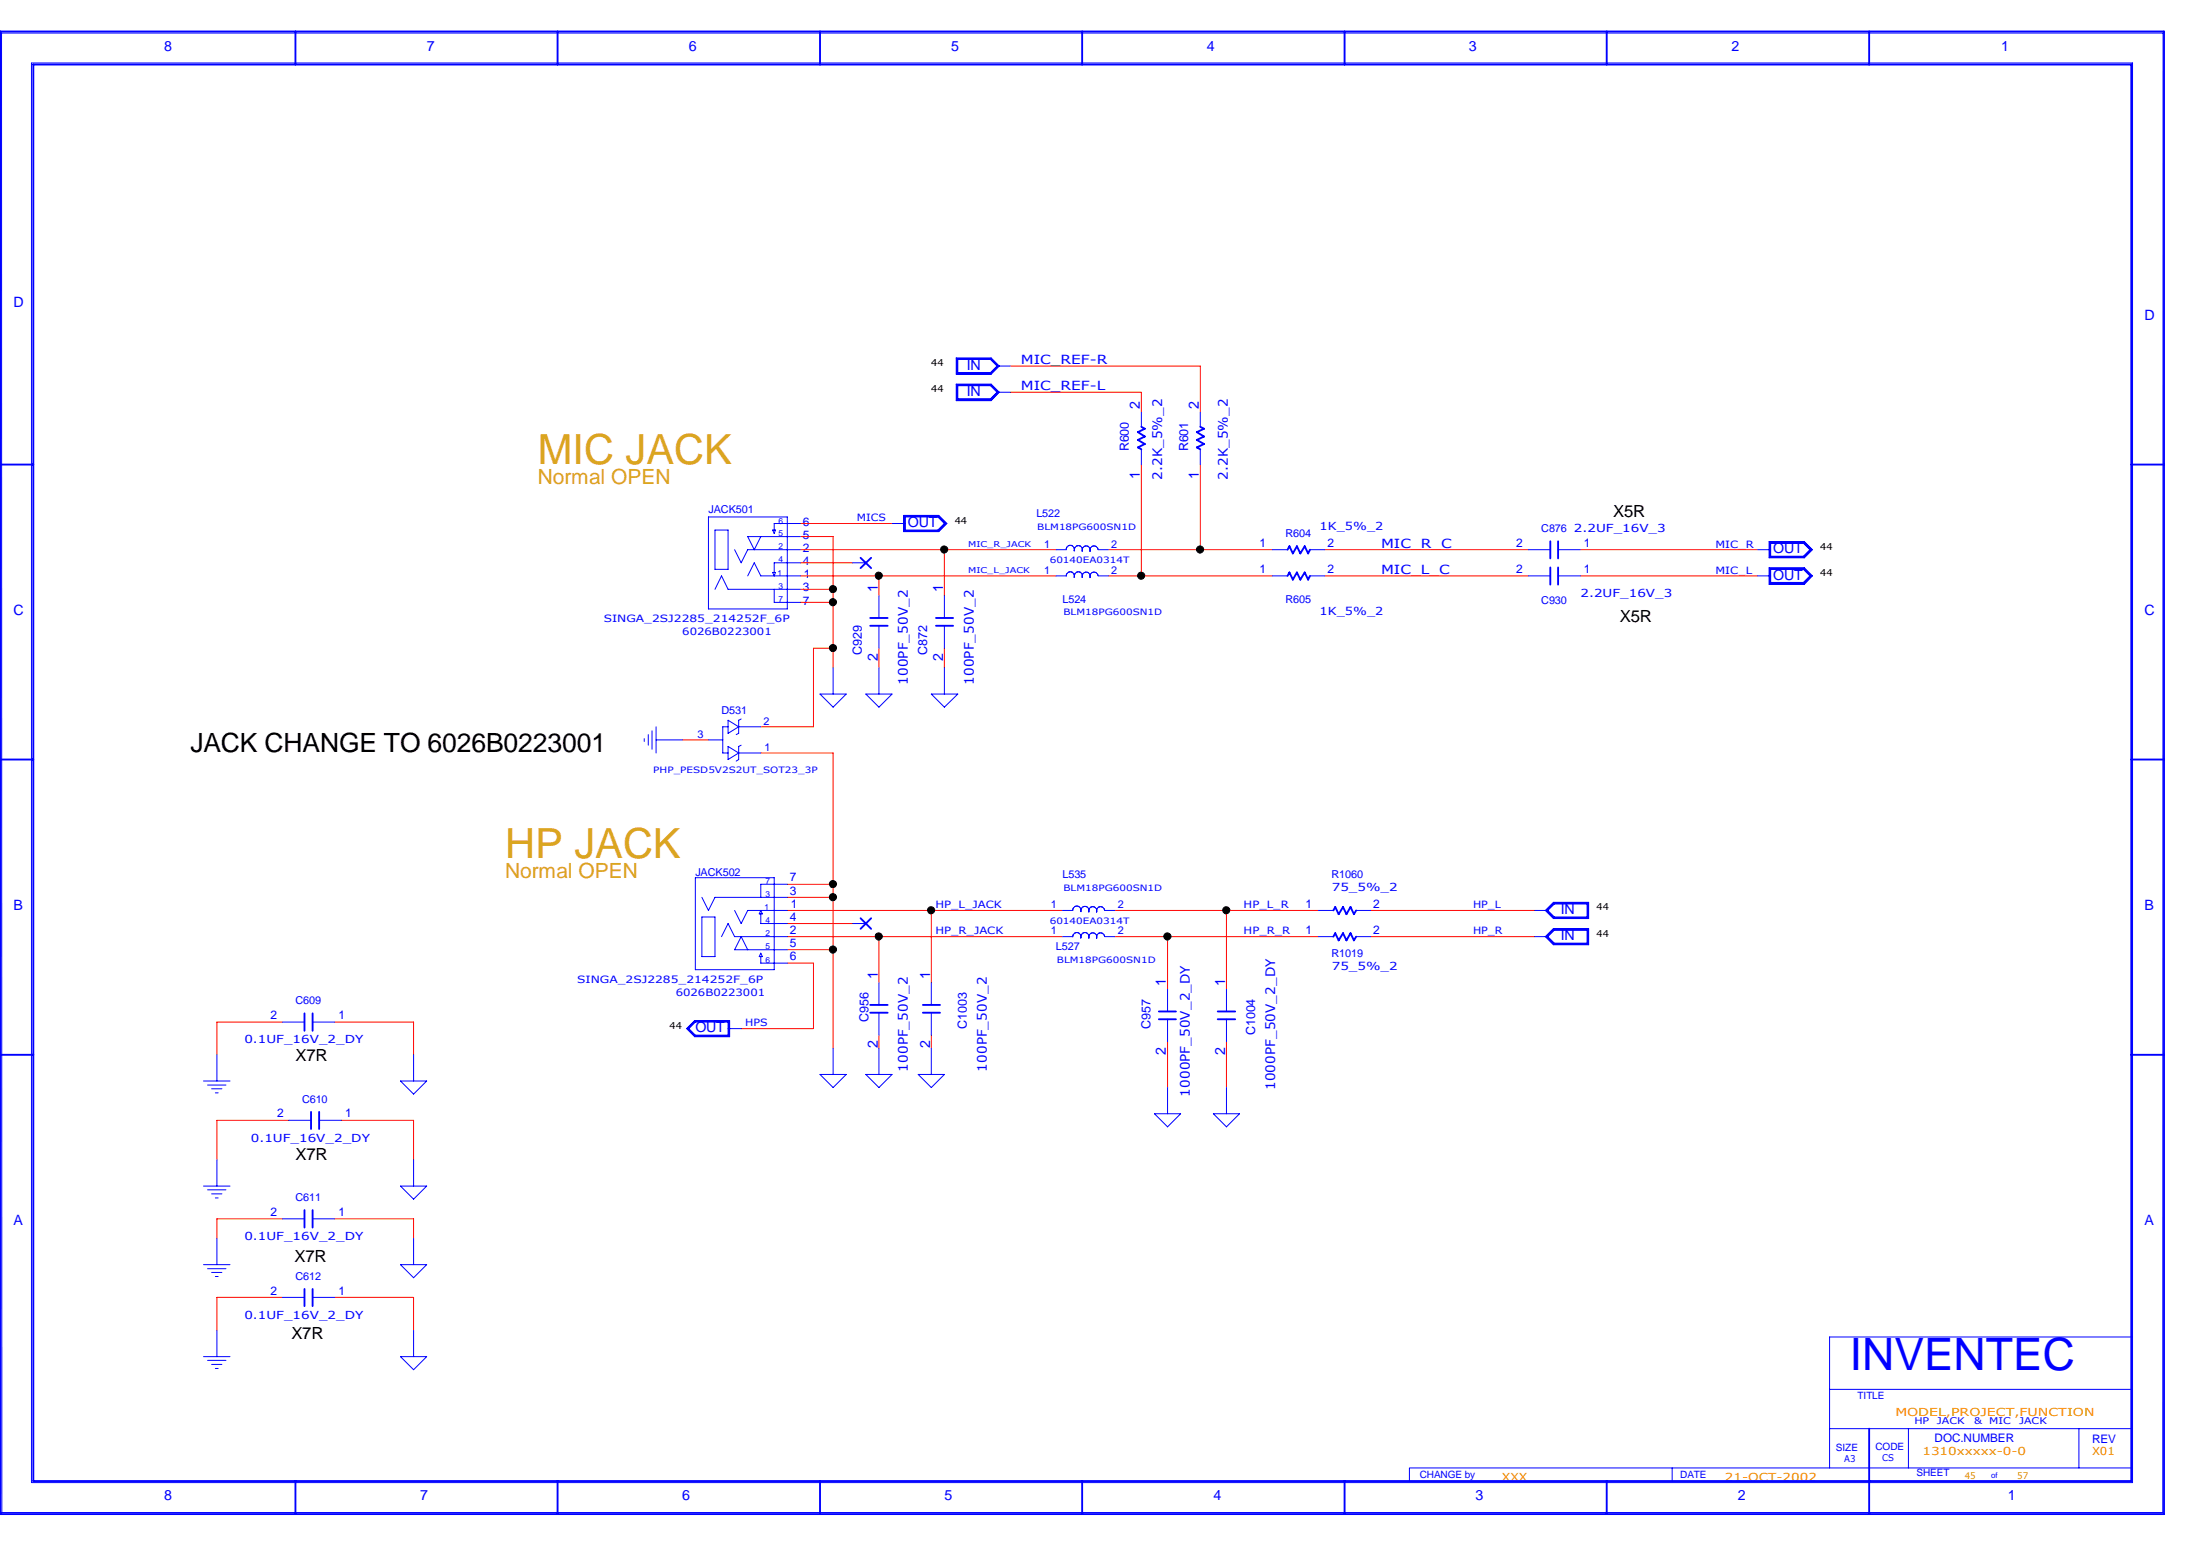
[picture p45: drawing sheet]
<svg xmlns="http://www.w3.org/2000/svg" width="297mm" height="210mm" viewBox="0 0 297 210" stroke-linecap="round" stroke-linejoin="round" font-family="sans-serif">
<defs><g id="words">
<text font-size="6.1" fill="#00f" x="251.2" y="186">INVENTEC</text>
<g font-size="5.6" fill="#daa520">
<text x="73.1" y="63">MIC JACK</text>
<text x="68.6" y="116.5">HP JACK</text>
</g>
<text font-size="3.6" x="25.9" y="102.2">JACK CHANGE TO 6026B0223001</text>
<g font-size="2.8" fill="#daa520">
<text x="73.1" y="65.7">Normal OPEN</text>
<text x="68.6" y="119.2">Normal OPEN</text>
</g>
<g font-size="2.3">
<text x="219.1" y="70.1">X5R</text>
<text x="220" y="84.4">X5R</text>
<text x="40.1" y="144.1">X7R</text>
<text x="40.1" y="157.4">X7R</text>
<text x="40" y="171.4">X7R</text>
<text x="39.6" y="181.8">X7R</text>
</g>
<g font-size="1.9" fill="#00f">
<text x="22.3" y="6.9">8</text>
<text x="58" y="6.9">7</text>
<text x="93.6" y="6.9">6</text>
<text x="129.2" y="6.9">5</text>
<text x="163.9" y="6.9">4</text>
<text x="199.5" y="6.9">3</text>
<text x="235.2" y="6.9">2</text>
<text x="271.8" y="6.9">1</text>
<text x="1.8" y="41.7">D</text>
<text x="291.2" y="43.4">D</text>
<text x="131.3" y="50.2">IN</text>
<text x="131.3" y="53.8">IN</text>
<text x="154.8" y="55.6" transform="rotate(-90 154.8 55.6)">2</text>
<text x="162.8" y="55.6" transform="rotate(-90 162.8 55.6)">2</text>
<text x="154.8" y="65" transform="rotate(-90 154.8 65)">1</text>
<text x="162.8" y="65" transform="rotate(-90 162.8 65)">1</text>
<text x="123.3" y="71.6">OUT</text>
<text x="240.8" y="75.1">OUT</text>
<text x="1.8" y="83.5">C</text>
<text x="119.2" y="80.4" transform="rotate(-90 119.2 80.4)">1</text>
<text x="128.1" y="80.4" transform="rotate(-90 128.1 80.4)">1</text>
<text x="240.8" y="78.7">OUT</text>
<text x="291.2" y="83.5">C</text>
<text x="119.2" y="89.8" transform="rotate(-90 119.2 89.8)">2</text>
<text x="128.1" y="89.8" transform="rotate(-90 128.1 89.8)">2</text>
<text x="1.8" y="123.6">B</text>
<text x="212" y="124.1">IN</text>
<text x="291.2" y="123.6">B</text>
<text x="212" y="127.7">IN</text>
<text x="119.2" y="132.9" transform="rotate(-90 119.2 132.9)">1</text>
<text x="126.3" y="132.9" transform="rotate(-90 126.3 132.9)">1</text>
<text x="158.4" y="133.8" transform="rotate(-90 158.4 133.8)">1</text>
<text x="166.4" y="133.8" transform="rotate(-90 166.4 133.8)">1</text>
<text x="94.4" y="140.2">OUT</text>
<text x="119.2" y="142.3" transform="rotate(-90 119.2 142.3)">2</text>
<text x="126.3" y="142.3" transform="rotate(-90 126.3 142.3)">2</text>
<text x="158.4" y="143.2" transform="rotate(-90 158.4 143.2)">2</text>
<text x="166.4" y="143.2" transform="rotate(-90 166.4 143.2)">2</text>
<text x="1.8" y="166.3">A</text>
<text x="291.2" y="166.3">A</text>
<text x="22.3" y="203.7">8</text>
<text x="57.1" y="203.7">7</text>
<text x="92.7" y="203.7">6</text>
<text x="128.3" y="203.7">5</text>
<text x="164.8" y="203.7">4</text>
<text x="200.4" y="203.7">3</text>
<text x="236" y="203.7">2</text>
<text x="272.7" y="203.7">1</text>
</g>
<g font-size="1.8" fill="#00f">
<text x="157.9" y="65.2" transform="rotate(-90 157.9 65.2)">2.2K_5%_2</text>
<text x="166.7" y="65.2" transform="rotate(-90 166.7 65.2)">2.2K_5%_2</text>
<text x="123.3" y="93" transform="rotate(-90 123.3 93)">100PF_50V_2</text>
<text x="132.2" y="93" transform="rotate(-90 132.2 93)">100PF_50V_2</text>
<text x="123.3" y="145.5" transform="rotate(-90 123.3 145.5)">100PF_50V_2</text>
<text x="134" y="145.5" transform="rotate(-90 134 145.5)">100PF_50V_2</text>
<text x="161.6" y="148.9" transform="rotate(-90 161.6 148.9)">1000PF_50V_2_DY</text>
<text x="173.2" y="148" transform="rotate(-90 173.2 148)">1000PF_50V_2_DY</text>
</g>
<g font-size="1.7" fill="#00f">
<text x="138.6" y="53">MIC_REF-L</text>
<text x="138.6" y="49.4">MIC_REF-R</text>
<text x="153.3" y="61.3" transform="rotate(-90 153.3 61.3)">R600</text>
<text x="161.4" y="61.3" transform="rotate(-90 161.4 61.3)">R601</text>
<text x="187.6" y="74.3">MIC_R_C</text>
<text x="187.6" y="77.9">MIC_L_C</text>
<text x="117" y="88.9" transform="rotate(-90 117 88.9)">C929</text>
<text x="125.9" y="88.9" transform="rotate(-90 125.9 88.9)">C872</text>
<text x="117.9" y="138.8" transform="rotate(-90 117.9 138.8)">C956</text>
<text x="131.3" y="139.7" transform="rotate(-90 131.3 139.7)">C1003</text>
<text x="156.2" y="139.7" transform="rotate(-90 156.2 139.7)">C957</text>
<text x="170.5" y="140.5" transform="rotate(-90 170.5 140.5)">C1004</text>
</g>
<g font-size="1.6" fill="#00f">
<text x="109" y="71.4">6</text>
<text x="109" y="73.2">5</text>
<text x="109" y="76.8">4</text>
<text x="109" y="75">2</text>
<text x="171.1" y="74.3">1</text>
<text x="171.1" y="77.8">1</text>
<text x="180.3" y="74.3">2</text>
<text x="180.3" y="77.8">2</text>
<text x="205.9" y="77.8">2</text>
<text x="205.9" y="74.3">2</text>
<text x="215.1" y="77.8">1</text>
<text x="215.1" y="74.3">1</text>
<text x="109" y="82.1">7</text>
<text x="109" y="80.3">3</text>
<text x="109.2" y="78.5">1</text>
<text x="107.3" y="119.7">7</text>
<text x="107.3" y="125">4</text>
<text x="107.3" y="121.5">3</text>
<text x="107.4" y="123.2">1</text>
<text x="177.3" y="123.2">1</text>
<text x="186.5" y="123.2">2</text>
<text x="107.3" y="130.3">6</text>
<text x="107.3" y="128.6">5</text>
<text x="107.3" y="126.8">2</text>
<text x="177.3" y="126.8">1</text>
<text x="186.5" y="126.8">2</text>
<text x="36.7" y="138.3">2</text>
<text x="46" y="138.3">1</text>
<text x="37.6" y="151.7">2</text>
<text x="46.9" y="151.7">1</text>
<text x="36.7" y="165.1">2</text>
<text x="46" y="165.1">1</text>
<text x="36.7" y="175.8">2</text>
<text x="46" y="175.8">1</text>
<text x="262.8" y="195.8">DOC.NUMBER</text>
<text x="284.1" y="195.9">REV</text>
</g>
<g font-size="1.5" fill="#00f">
<text x="96.2" y="69.6">JACK501</text>
<text x="140.8" y="70.2">L522</text>
<text x="179.2" y="72">1K_5%_2</text>
<text x="141.8" y="74.3">1</text>
<text x="141.8" y="77.9">1</text>
<text x="150.9" y="74.3">2</text>
<text x="150.9" y="77.9">2</text>
<text x="174.6" y="72.9">R604</text>
<text x="209.3" y="72.2">C876</text>
<text x="213.8" y="72.2">2.2UF_16V_3</text>
<text x="144.3" y="81.8">L524</text>
<text x="174.6" y="81.8">R605</text>
<text x="179.2" y="83.6">1K_5%_2</text>
<text x="209.3" y="82">C930</text>
<text x="214.7" y="81.1">2.2UF_16V_3</text>
<text x="94.7" y="100.2">3</text>
<text x="98" y="96.9">D531</text>
<text x="103.7" y="98.4">2</text>
<text x="103.8" y="101.9">1</text>
<text x="94.4" y="119">JACK502</text>
<text x="144.3" y="119.2">L535</text>
<text x="180.8" y="119.2">R1060</text>
<text x="142.7" y="123.3">1</text>
<text x="151.8" y="123.3">2</text>
<text x="180.9" y="120.9">75_5%_2</text>
<text x="142.7" y="126.9">1</text>
<text x="143.4" y="129">L527</text>
<text x="151.8" y="126.9">2</text>
<text x="180.8" y="129.9">R1019</text>
<text x="180.9" y="131.7">75_5%_2</text>
<text x="40.1" y="136.4">C609</text>
<text x="33.2" y="141.6">0.1UF_16V_2_DY</text>
<text x="41" y="149.7">C610</text>
<text x="34.1" y="155">0.1UF_16V_2_DY</text>
<text x="40.1" y="163.1">C611</text>
<text x="33.2" y="168.4">0.1UF_16V_2_DY</text>
<text x="40.1" y="173.7">C612</text>
<text x="33.2" y="179.1">0.1UF_16V_2_DY</text>
</g>
<g font-size="1.5" fill="#ff8c00">
<text x="257.4" y="192.2">MODEL,PROJECT,FUNCTION</text>
<text x="261.1" y="197.5">1310xxxxx-0-0</text>
<text x="284.1" y="197.5">X01</text>
<text x="204" y="201.1">XXX</text>
<text x="234.3" y="201.1">21-OCT-2002</text>
</g>
<g font-size="1.4" fill="#00f">
<text x="116.4" y="70.8">MICS</text>
<text x="233" y="74.3">MIC_R</text>
<text x="233" y="77.9">MIC_L</text>
<text x="82" y="84.5">SINGA_2SJ2285_214252F_6P</text>
<text x="92.7" y="86.3">6026B0223001</text>
<text x="127" y="123.3">HP_L_JACK</text>
<text x="168.9" y="123.3">HP_L_R</text>
<text x="200.1" y="123.3">HP_L</text>
<text x="127" y="126.9">HP_R_JACK</text>
<text x="168.9" y="126.9">HP_R_R</text>
<text x="200.1" y="126.9">HP_R</text>
<text x="78.4" y="133.5">SINGA_2SJ2285_214252F_6P</text>
<text x="91.8" y="135.3">6026B0223001</text>
<text x="101.2" y="139.3">HPS</text>
<text x="252.3" y="189.9">TITLE</text>
<text x="249.3" y="197">SIZE</text>
<text x="254.7" y="196.8">CODE</text>
<text x="192.8" y="200.6">CHANGE by</text>
<text x="228.2" y="200.6">DATE</text>
<text x="260.3" y="200.4">SHEET</text>
</g>
<g font-size="1.3">
<text x="126.5" y="49.7">44</text>
<text x="126.5" y="53.3">44</text>
<text x="129.7" y="71.1">44</text>
<text x="247.2" y="74.6">44</text>
<text x="247.2" y="78.2">44</text>
<text x="216.8" y="123.6">44</text>
<text x="216.8" y="127.2">44</text>
<text x="90.9" y="139.7">44</text>
</g>
<g font-size="1.3" fill="#00f">
<text x="260" y="193.4">HP</text>
<text x="263.1" y="193.4">JACK</text>
<text x="268.1" y="193.4">&amp;</text>
<text x="270.2" y="193.4">MIC</text>
<text x="274.2" y="193.4">JACK</text>
<text x="250.5" y="198.5">A3</text>
<text x="255.6" y="198.4">CS</text>
</g>
<g font-size="1.3" fill="#ff8c00">
<text x="266.9" y="200.7">45</text>
<text x="274" y="200.7">57</text>
</g>
<g font-size="1.2" fill="#00f">
<text x="140.9" y="72">BLM18PG600SN1D</text>
<text x="142.6" y="76.5">60140EA0314T</text>
<text x="144.4" y="83.6">BLM18PG600SN1D</text>
<text x="88.7" y="104.9">PHP_PESD5V2S2UT_SOT23_3P</text>
<text x="142.6" y="125.4">60140EA0314T</text>
<text x="144.4" y="120.9">BLM18PG600SN1D</text>
<text x="143.5" y="130.8">BLM18PG600SN1D</text>
</g>
<g font-size="1.1" fill="#00f">
<text x="105.7" y="71.1">6</text>
<text x="105.7" y="72.8">5</text>
<text x="105.7" y="74.6">2</text>
<text x="105.7" y="76.4">4</text>
<text x="131.5" y="74.3">MIC_R_JACK</text>
<text x="131.5" y="77.9">MIC_L_JACK</text>
<text x="105.6" y="78.1">1</text>
<text x="105.7" y="81.7">7</text>
<text x="105.7" y="80">3</text>
<text x="103.8" y="123.6">1</text>
<text x="104" y="120">7</text>
<text x="104" y="125.3">4</text>
<text x="104" y="121.8">3</text>
<text x="104" y="130.7">6</text>
<text x="104" y="128.9">5</text>
<text x="104" y="127.1">2</text>
<text x="270.4" y="200.6">of</text>
</g>
</g></defs>
<g fill="none" stroke="#f00" stroke-width=".14">
<path d="M137.2 53.3h17.8v2.7M137.2 49.7h25.8v6.3M108.7 78.2h34.7M108.7 74.6h34.7M108.7 71.1h12.5M108.7 72.9h4.5v17.8M108.7 76.4h7.1M119.4 78.2v2.7M128.3 74.6v6.3M150.5 78.2h22.3M150.5 74.6h22.3M155 63.1v15.1"/>
<path d="M163 63.1v11.5M180 78.2h27.6M180 74.6h27.6M214.7 78.2h24M214.7 74.6h24M108.7 80h4.5M108.7 81.8h4.5M113.2 88h-2.7v10.7h-7.2M119.4 88v2.7M128.3 88v2.7M92.7 100.5h3.5M103.3 102.2h9.9v40.1"/>
<path d="M38.4 138.8h-8.9v4.4M45.5 138.8h10.7v4.4M106.9 127.2h37.4M106.9 123.6h37.4M106.9 130.8h3.6v8.9h-9.8M106.9 120.1h6.3M106.9 121.8h6.3M106.9 128.9h6.3M106.9 125.4h8.9M119.4 127.2v6.2M126.5 123.6v9.8M151.4 127.2h27.7"/>
<path d="M151.4 123.6h27.7M158.6 127.2v7.1M166.6 123.6v10.7M186.2 127.2h22.2M186.2 123.6h22.2M39.2 152.1h-9.7v5.4M46.4 152.1h9.8v5.4M119.4 140.5v1.8M126.5 140.5v1.8M158.6 141.4v6.3M166.6 141.4v6.3M38.4 176.1h-8.9v4.5"/>
<path d="M38.4 165.5h-8.9v2.6M45.5 176.1h10.7v4.5M45.5 165.5h10.7v2.6"/>
</g>
<g fill="none" stroke="#00f" stroke-width=".14">
<path d="M.2 4.4l.1 201M.3 4.5h293.4M4.3 8.6v192.7M4.3 8.6h285.3v192.7h-285.3M293.8 4.5l-.1 200.9h-293.4M129.9 52.2h4.7l1.1 1.1-1.1 1.1h-4.7zM129.9 48.6h4.7l1.1 1.1-1.1 1.1h-4.7zM129.9 52.2h4.7l1 1.1-1 1h-4.7zM129.9 48.7h4.7l1 1-1 1.1h-4.7zM130 52.3h4.6l.9 1-.9 .9h-4.6zM130 48.8h4.6l.9 .9-.9 1h-4.6zM130.1 52.4h4.4l.9 .9-.9 .8h-4.4z"/>
<path d="M130.1 48.8h4.4l.9 .9-.9 .9h-4.4zM135.4 53.3h1.8M135.4 49.7h1.8M155 56v2M163 56v2M96.2 70.2h10.7v12.5h-10.7zM97.1 72h1.8v5.3h-1.8zM99.8 74.6l.9 1.8 .9-1.8h7.1M101.6 78.2l.8-1.8 .9 1.8h5.4M103.3 72.9l-.9 1.7-.8-1.7h7.1M104.9 77.7h.4l-.1 .5zM104.9 72h.4l-.1 .4z"/>
<path d="M108.7 71.1h-3.5v.9M108.7 76.4h-3.5v1.3M115.8 76.4h1.8M121.2 71.1h1.7M122.7 70h4.8l1.1 1.1-1.1 1.1h-4.8zM122.8 70.1h4.7l1 1-1 1h-4.7zM122.9 70.1h4.5l1 1-1 1h-4.5zM122.9 70.2h4.5l.9 .9-.9 .9h-4.5zM143.4 78.2h1.4M144.8 74.6h-1.4M145 77.8l-.2 .3M145 74.2l-.2 .3"/>
<path d="M145.4 77.6l-.4 .2M145.4 74l-.4 .2M145.4 77.6l.4 .2M145.4 74l.4 .2M145.8 77.9l.1 .2M145.8 74.3l.1 .3M145.9 74.7v.1M145.9 78.3v.1M145.9 74.6l.1 .2M145.9 78.1v.2M145.9 78.3l.1 .1M146.1 77.8l-.2 .3"/>
<path d="M146.1 74.3l-.2 .2M146.5 77.6l-.4 .2M146.5 74.1l-.4 .1M146.5 77.6l.4 .2M146.5 74.1l.4 .2M146.9 77.9l.1 .2v.1M146.9 74.3l.1 .2v.1M147 74.7v.1M147 78.2v.2M147.1 77.9l-.1 .1v.2M147.1 74.3l-.1 .1v.2M147.5 77.7l-.3 .1"/>
<path d="M147.5 74.1l-.3 .2M147.6 77.7l.3 .2M147.6 74.1l.3 .2M148 77.9l.1 .3M148 74.3l.1 .4M148 74.7l.1 .1M148 78.2l.1 .2M148.1 74.7l-.1 .2M148.1 78.3l-.1 .1M148.2 74.3l-.2 .3M148.2 77.9l-.2 .3M148.6 77.7l-.4 .1"/>
<path d="M148.6 74.1l-.4 .2M148.6 77.7l.4 .2M148.6 74.1l.4 .2M149 77.9l.1 .3M149 74.3l.1 .3M149.2 74.6h1.3M149.2 78.2h1.3M155 61v2.1M163 61v2.1M172.8 74.6h2.1M172.8 78.2h2.1M177.9 74.6h2.1"/>
<path d="M177.9 78.2h2.1M207.6 74.6h3M207.6 78.2h3M211.6 74.6h3.1M211.6 78.2h3.1M238.7 74.6h1.8M238.7 78.2h1.8M240.3 73.5h4.8l1.1 1.1-1.1 1.1h-4.8zM240.3 77.1h4.8l1.1 1.1-1.1 1.1h-4.8zM240.4 73.6h4.6l1 1-1 1.1h-4.6zM240.4 77.2h4.6l1 1-1 1h-4.6zM240.4 73.7h4.6l1 .9-1 1h-4.6z"/>
<path d="M240.4 77.3h4.6l1 .9-1 1h-4.6zM240.5 73.7h4.4l.9 .9-.9 .9h-4.4zM240.5 77.3h4.4l.9 .9-.9 .9h-4.4zM88 99.7v1.5M88.6 99.2v2.5M89.1 98.7v3.5M97.1 80l.9-1.8 .9 1.8h9.8M98.9 97.8l1.4 .9-1.4 .9zM98.9 98.7h-.7v3.5h.7M100.3 98.7h3M100.7 97.6l-.4 .2v1.8l-.3 .1M105.2 80v1.8h3.5"/>
<path d="M111.4 94.2h3.5l-1.7 1.8zM113.2 90.7v3.5M117.6 94.2h3.6l-1.8 1.8zM119.4 80.9v3M119.4 85v3M119.4 90.7v3.5M126.5 94.2h3.6l-1.8 1.8zM128.3 80.9v3M128.3 85v3M128.3 90.7v3.5M87.5 100.3v.4M89.1 100.5h3.6"/>
<path d="M94.4 119.2h10.8v12.5h-10.8zM96.2 100.5h2M98.9 101.3l1.4 .9-1.4 .9zM100.3 102.2h3M100.7 101.2l-.4 .1v1.8l-.3 .2M38.4 138.8h3M42.5 138.8h3M93.6 139.7l.8-.9h4.5v1.7h-4.5zM94.4 138.6h4.7v2.2h-4.7l-1.1-1.1zM94.4 138.6h4.7v2.1h-4.7l-1.1-1zM94.4 138.7h4.6v1.9h-4.6l-.9-.9zM95.3 124.5h1.8v5.4h-1.8z"/>
<path d="M95.3 121.8l.9 1.8 .9-1.8h9.8M98 127.2l.9-1.8 .9 1.8h7.1M98.9 139.7h1.8M99.8 123.6l.9 1.8 .9-1.8h5.3M101.6 128.9l-.9-1.7-.9 1.7h7.1M103.3 124.1v1.3h3.6M103.3 129.9v.9h3.6M103.3 129.4l.2 .5h-.4zM103.3 123.6l.2 .5h-.4zM106.9 120.1h-3.6v1.7M115.8 125.4h1.8M119.4 133.4v3"/>
<path d="M119.4 137.5v3M126.5 133.4v3M126.5 137.5v3M144.3 127.2h1.4M145.7 123.6h-1.4M145.9 126.8l-.2 .3M145.9 123.2l-.2 .3M146.3 126.6l-.4 .1M146.3 123l-.4 .1M146.3 126.6l.3 .2M146.3 123l.3 .2M146.7 126.8l.1 .2"/>
<path d="M146.7 123.2l.1 .4M146.8 123.7v.1M146.8 127.3v.1M146.8 123.6l.1 .2M146.8 127v.3M146.8 127.3h.1M147 126.8l-.2 .2M147 123.2l-.2 .3M147.4 126.6l-.4 .1M147.4 123.1l-.4 .1M147.4 126.6l.3 .2M147.4 123.1l.3 .1"/>
<path d="M147.8 126.8l.1 .2v.2M147.8 123.3l.1 .2v.1M147.9 123.7v.1M147.9 127.2v.2M148 126.8l-.1 .2v.2M148 123.3l-.1 .1v.2M148.4 126.7l-.3 .1M148.4 123.1l-.3 .1M148.5 126.7l.3 .1M148.5 123.1l.3 .2M148.8 126.9l.2 .3M148.8 123.3l.2 .4"/>
<path d="M148.9 123.7l.1 .1M148.9 127.2l.1 .2M149 123.7l-.1 .2M149 127.3l-.1 .1M149.1 123.3l-.2 .3M149.1 126.8l-.2 .4M149.5 126.7l-.4 .1M149.5 123.1l-.4 .1M149.5 126.7l.4 .1M149.5 123.1l.4 .2M149.9 126.9l.1 .3M149.9 123.3l.1 .3"/>
<path d="M150.1 127.2h1.3M150.1 123.6h1.3M158.6 134.3v3M158.6 138.4v3M166.6 134.3v3M166.6 138.4v3M179.1 127.2h2M179.1 123.6h2M184.2 127.2h2M184.2 123.6h2M208.4 127.2h1.8M208.4 123.6h1.8"/>
<path d="M209.9 127.2l1.1-1.1h4.8v2.2h-4.8zM210 127.2l1-1h4.7v2h-4.7zM210.1 123.6l1-.9h4.5v1.9h-4.5zM210.1 127.2l1-1h4.5v1.9h-4.5zM210.2 123.6l.9-.9h4.5v1.8h-4.5zM210.2 127.2l.9-.9h4.5v1.8h-4.5zM211 122.5h4.8v2.2h-4.8l-1.1-1.1zM211 122.6h4.7v2.1h-4.7l-1-1.1zM27.6 146.8h3.6M28.2 147.3h2.5M28.7 147.8h1.4M29.2 148.4h.4"/>
<path d="M29.5 143.2v3.6M29.5 157.5v3.5M39.2 152.1h3M43.3 152.1h3.1M54.4 146.8h3.6l-1.8 1.7zM56.2 143.2v3.6M56.2 157.5v3.5M111.4 145.9h3.5l-1.7 1.8zM113.2 142.3v3.6M117.6 145.9h3.6l-1.8 1.8zM119.4 142.3v3.6M124.7 145.9h3.6l-1.8 1.8z"/>
<path d="M126.5 142.3v3.6M156.8 151.2h3.6l-1.8 1.8zM158.6 147.7v3.5M164.8 151.2h3.6l-1.8 1.8zM166.6 147.7v3.5M27.6 161h3.6M27.6 171.7h3.6M28.2 161.5h2.5M28.2 172.3h2.5M28.7 162.1h1.4M28.7 172.8h1.4M29.2 162.6h.4"/>
<path d="M29.2 173.3h.4M29.5 168.1v3.6M38.4 165.5h3M38.4 176.1h3M42.5 165.5h3M42.5 176.1h3M54.4 161h3.6l-1.8 1.8zM54.4 171.7h3.6l-1.8 1.8zM56.2 168.1v3.6M27.6 184.2h3.6M28.2 184.7h2.5M28.7 185.3h1.4"/>
<path d="M29.2 185.8h.4M29.5 180.6v3.6M54.4 184.2h3.6l-1.8 1.8zM56.2 180.6v3.6M191.4 199.3v1.8M191.5 199.3h98M227.1 199.3v1.8M248.5 181.5v17.8M248.5 194h41M248.5 188.6h41M248.6 181.5h41M259.2 194v5.3"/>
<path d="M282.4 194v5.3"/>
</g>
<g fill="none" stroke="#00f" stroke-width=".25">
<path d="M0 4.3h293.9v201.3h-293.9zM40.1 4.3v4.5M75.7 4.3v4.5M111.4 4.3v4.5M147 4.3v4.5M182.6 4.3v4.5M218.2 4.3v4.5M253.9 4.3v4.5M289.5 8.8h-285v192.3h285M289.5 8.7v192.4M155 58l.5 .2-.9 .5 .9 .6-.9 .4 .9 .6-.9 .4 .4 .3M163 58l.5 .2-.9 .5 .9 .6-.9 .4 .9 .6-.9 .4 .4 .3"/>
<path d="M0 63.1h4.5M116.9 75.7l1.4 1.4M118.3 75.7l-1.4 1.4M174.9 78.2l.2-.5 .5 1 .5-1 .5 1 .6-1 .5 1 .2-.5M174.9 74.6l.2-.4 .5 .9 .5-.9 .5 .9 .6-.9 .5 .9 .2-.5M210.6 73.5v2.3M210.6 77v2.4M211.6 73.5v2.3M211.6 77v2.4M289.5 63.1h4.4M118.2 83.9h2.4M118.2 85h2.4"/>
<path d="M127.1 83.9h2.4M127.1 85h2.4M0 103.1h4.5M289.5 103.1h4.4M41.4 137.6v2.4M42.5 137.6v2.4M116.9 124.7l1.4 1.4M118.2 136.4h2.4M118.2 137.5h2.4M118.3 124.7l-1.4 1.4M125.3 136.4h2.4M125.3 137.5h2.4"/>
<path d="M157.4 137.3h2.3M157.4 138.4h2.3M165.4 137.3h2.4M165.4 138.4h2.4M181.1 123.6l.3-.5 .4 1 .6-1 .5 1 .5-1 .5 1 .3-.5M181.1 127.2l.3-.5 .4 1 .6-1 .5 1 .5-1 .5 1 .3-.5M0 143.2h4.5M42.2 151v2.3M43.3 151v2.3M289.5 143.2h4.4M41.4 164.3v2.4M41.4 175v2.3"/>
<path d="M42.5 164.3v2.4M42.5 175v2.3M253.9 194v11.6M40.1 201.1v4.5M75.7 201.1v4.5M111.4 201.1v4.5M147 201.1v4.5M182.6 201.1v4.5M218.2 201.1v4.5"/>
</g>
<g fill="#000">
<circle cx="113.1" cy="80" r=".49"/>
<circle cx="119.4" cy="78.2" r=".49"/>
<circle cx="128.2" cy="74.6" r=".49"/>
<circle cx="155" cy="78.2" r=".49"/>
<circle cx="163" cy="74.6" r=".49"/>
<circle cx="113.1" cy="81.8" r=".49"/>
<circle cx="113.1" cy="88" r=".49"/>
<circle cx="113.1" cy="120" r=".49"/>
<circle cx="113.1" cy="121.8" r=".49"/>
<circle cx="113.1" cy="128.9" r=".49"/>
<circle cx="119.4" cy="127.1" r=".49"/>
<circle cx="126.5" cy="123.6" r=".49"/>
<circle cx="158.6" cy="127.1" r=".49"/>
<circle cx="166.6" cy="123.6" r=".49"/>
</g>
<g fill="none" stroke="#000" stroke-width=".14">
<circle cx="113.1" cy="80" r=".49"/>
<circle cx="119.4" cy="78.2" r=".49"/>
<circle cx="128.2" cy="74.6" r=".49"/>
<circle cx="155" cy="78.2" r=".49"/>
<circle cx="163" cy="74.6" r=".49"/>
<circle cx="113.1" cy="81.8" r=".49"/>
<circle cx="113.1" cy="88" r=".49"/>
<circle cx="113.1" cy="120" r=".49"/>
<circle cx="113.1" cy="121.8" r=".49"/>
<circle cx="113.1" cy="128.9" r=".49"/>
<circle cx="119.4" cy="127.1" r=".49"/>
<circle cx="126.5" cy="123.6" r=".49"/>
<circle cx="158.6" cy="127.1" r=".49"/>
<circle cx="166.6" cy="123.6" r=".49"/>
</g>
<use href="#words"/>
</svg>
